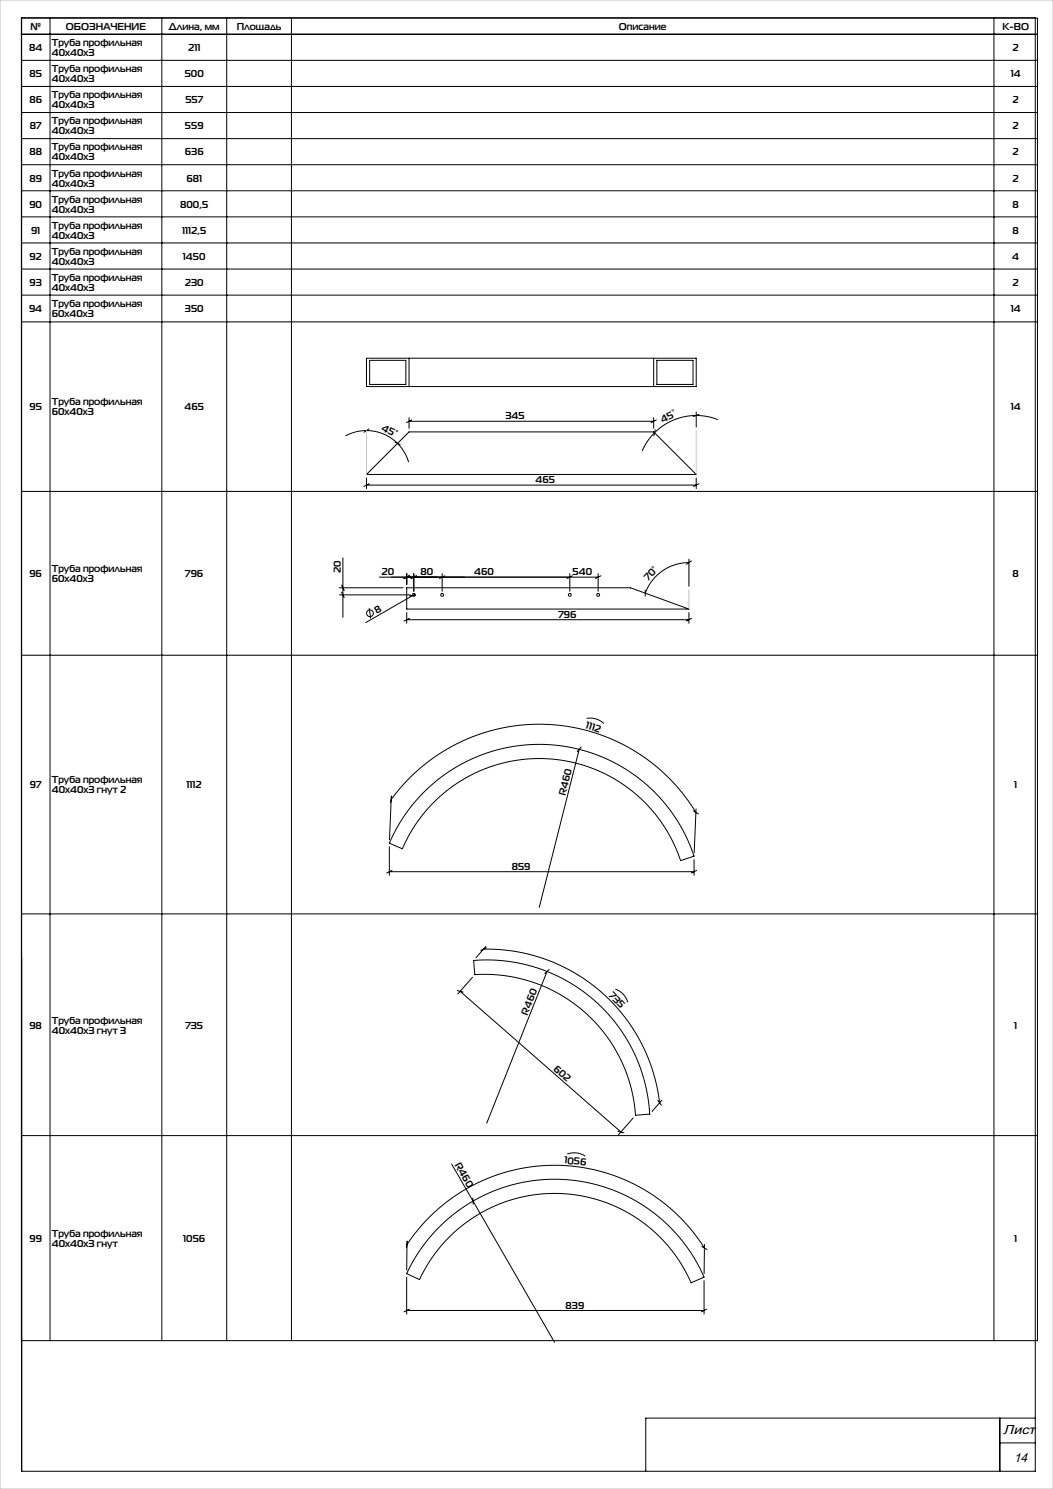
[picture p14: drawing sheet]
<svg xmlns="http://www.w3.org/2000/svg" width="297mm" height="420mm" viewBox="0 0 297 420" stroke-linecap="round" stroke-linejoin="round" font-family="sans-serif">
<defs><g id="words">
<g font-size="3.7">
<text x="283" y="404.6">Лист</text>
<text x="285.9" y="412.3">14</text>
</g>
<g font-size="2.8">
<text x="8.6" y="8.5">№</text>
<text x="18.6" y="8.5">ОБОЗНАЧЕНИЕ</text>
<text x="47.6" y="8.5">Длина, мм</text>
<text x="66.8" y="8.5">Площадь</text>
<text x="174.6" y="8.5">Описание</text>
<text x="282.7" y="8.5">К-ВО</text>
<text x="8.2" y="14.4">84</text>
<text x="14.6" y="13">Труба профильная</text>
<text x="14.6" y="15.8">40х40х3</text>
<text x="53.1" y="14.4">211</text>
<text x="285.6" y="14.4">2</text>
<text x="8.3" y="21.8">85</text>
<text x="14.6" y="20.4">Труба профильная</text>
<text x="14.6" y="23.2">40х40х3</text>
<text x="52.1" y="21.8">500</text>
<text x="285.1" y="21.8">14</text>
<text x="8.3" y="29.1">86</text>
<text x="14.6" y="27.7">Труба профильная</text>
<text x="52.3" y="29.1">557</text>
<text x="285.6" y="29.1">2</text>
<text x="14.6" y="30.5">40х40х3</text>
<text x="14.6" y="35.1">Труба профильная</text>
<text x="8.4" y="36.5">87</text>
<text x="14.6" y="37.9">40х40х3</text>
<text x="52.2" y="36.5">559</text>
<text x="285.6" y="36.5">2</text>
<text x="8.3" y="43.8">88</text>
<text x="14.6" y="42.4">Труба профильная</text>
<text x="14.6" y="45.3">40х40х3</text>
<text x="52.1" y="43.8">636</text>
<text x="285.6" y="43.8">2</text>
<text x="8.3" y="51.2">89</text>
<text x="14.6" y="49.8">Труба профильная</text>
<text x="14.6" y="52.6">40х40х3</text>
<text x="52.6" y="51.2">681</text>
<text x="285.6" y="51.2">2</text>
<text x="8.3" y="58.6">90</text>
<text x="14.6" y="57.2">Труба профильная</text>
<text x="14.6" y="60">40х40х3</text>
<text x="50.8" y="58.6">800,5</text>
<text x="285.6" y="58.6">8</text>
<text x="8.8" y="65.9">91</text>
<text x="14.6" y="64.5">Труба профильная</text>
<text x="51.4" y="65.9">1112,5</text>
<text x="285.6" y="65.9">8</text>
<text x="14.6" y="71.9">Труба профильная</text>
<text x="14.6" y="67.3">40х40х3</text>
<text x="8.3" y="73.3">92</text>
<text x="14.6" y="74.7">40х40х3</text>
<text x="51.6" y="73.3">1450</text>
<text x="285.5" y="73.3">4</text>
<text x="8.3" y="80.6">93</text>
<text x="14.6" y="79.2">Труба профильная</text>
<text x="14.6" y="82">40х40х3</text>
<text x="52.1" y="80.6">230</text>
<text x="285.6" y="80.6">2</text>
<text x="8.2" y="88.1">94</text>
<text x="14.6" y="86.7">Труба профильная</text>
<text x="14.6" y="89.5">60х40х3</text>
<text x="52.1" y="88.1">350</text>
<text x="285.1" y="88.1">14</text>
<text x="8.3" y="115.8">95</text>
<text x="14.6" y="114.4">Труба профильная</text>
<text x="14.6" y="117.2">60х40х3</text>
<text x="52" y="115.8">465</text>
<text x="142.5" y="118.3">345</text>
<text x="186.8" y="119.3" transform="rotate(-26 186.8 119.3)">45°</text>
<text x="285.1" y="115.8">14</text>
<text x="107.5" y="121.3" transform="rotate(28 107.5 121.3)">45°</text>
<text x="151" y="136.3">465</text>
<text x="14.6" y="161.4">Труба профильная</text>
<text x="96.2" y="161.6" transform="rotate(-90 96.2 161.6)">20</text>
<text x="8.3" y="162.8">96</text>
<text x="14.6" y="164.2">60х40х3</text>
<text x="52.3" y="162.8">796</text>
<text x="107.6" y="162.2">20</text>
<text x="118.6" y="162.2">80</text>
<text x="133.7" y="162.2">460</text>
<text x="161.5" y="162.2">540</text>
<text x="182.9" y="164" transform="rotate(-47 182.9 164)">70°</text>
<text x="285.6" y="162.8">8</text>
<text x="106.3" y="173.2" transform="rotate(-30 106.3 173.2)">8</text>
<text x="157.5" y="174.2">796</text>
<text x="165.1" y="205.3" transform="rotate(17 165.1 205.3)">1112</text>
<text x="14.6" y="221">Труба профильная</text>
<text x="8.4" y="222.4">97</text>
<text x="14.6" y="223.8">40х40х3 гнут 2</text>
<text x="52.6" y="222.4">1112</text>
<text x="159.5" y="224.6" transform="rotate(-76 159.5 224.6)">R460</text>
<text x="286.1" y="222.4">1</text>
<text x="144.3" y="245.3">859</text>
<text x="171.6" y="280.9" transform="rotate(47 171.6 280.9)">735</text>
<text x="148.8" y="286.5" transform="rotate(-68 148.8 286.5)">R460</text>
<text x="8.3" y="290.1">98</text>
<text x="14.6" y="288.7">Труба профильная</text>
<text x="14.6" y="291.5">40х40х3 гнут 3</text>
<text x="52.3" y="290.1">735</text>
<text x="286.1" y="290.1">1</text>
<text x="155.9" y="301.8" transform="rotate(41 155.9 301.8)">602</text>
<text x="128.2" y="328.6" transform="rotate(60 128.2 328.6)">R460</text>
<text x="159.1" y="328.1" transform="rotate(7 159.1 328.1)">1056</text>
<text x="8.3" y="350.3">99</text>
<text x="14.6" y="348.9">Труба профильная</text>
<text x="14.6" y="351.7">40х40х3 гнут</text>
<text x="51.7" y="350.3">1056</text>
<text x="286.1" y="350.3">1</text>
<text x="159.5" y="369.1">839</text>
</g>
</g></defs>
<g fill="none" stroke="#000" stroke-width=".28">
<path d="M6 5.1h286.6v373.1h-286.6zM6 9.7h286.6M6 17h286.6M6.1 5h285.9v410h-285.9zM14.1 5.1v373.1M45.6 5.1v373.1M63.9 5.1v373.1M82.2 5.1v373.1M280.3 5.1v373.1M6 24.4h286.6M6 31.7h286.6M6 39.1h286.6"/>
<path d="M6 46.5h286.6M6 53.8h286.6M6 61.2h286.6M6 68.5h286.6M6 75.9h286.6M6 83.2h286.6M6 90.8h286.6M103.4 101h93v8h-93zM104.3 101.6h10.2v6.8h-10.2zM115.4 101v8M115.4 117.8v3M115.4 118.8h69"/>
<path d="M116.1 118.4l-1.5 .8M184.4 101v8M184.4 117.8v3M185.1 118.4l-1.5 .8M185.3 101.6h10.2v6.8h-10.2zM196.4 116.2v4.3M197.2 116.9l-1.6 .6M202.5 118.4a16.6 16.6 0 0 0-21.4 8.8M6 138.6h286.6M97.4 123a12.4 12.4 0 0 1 17.9 7.3M103.4 134.8v3M103.4 136.8h93"/>
<path d="M104.1 121l-1.4 .9M104.1 136.4l-1.5 .8M111.4 124.7l1.5 .8M115.4 121.8h69l12 12h-93zM184.8 121.2l-.4 1.7M196.4 134.8v3M197.1 136.4l-1.5 .8M96.7 157.3v16.8M194.3 158.7a13.1 13.1 0 0 0-12.3 8.6M194.3 157.7v7.7M195 158.2l-1.4 1M95.7 165.8h18"/>
<path d="M95.7 167.8h20M96.3 165l.8 1.6M96.3 167l.8 1.6M104.1 171.5l.5 2.9M107 162.8h61.7M114.7 161.8v3M114.7 165.8h63.1l16.5 6h-79.6zM114.7 172.8v3M114.7 174.8h79.6M115.5 174.4l-1.6 .8M115.5 162.4l-1.6 .8M116.7 161.8v5"/>
<path d="M117.1 167.6l-13.9 8M117.2 167.9l-1.7 .1M117.5 162.4l-1.6 .8M124.7 161.8v5M125.5 162.4l-1.6 .8M160.7 161.8v5M161.5 162.4l-1.6 .8M168.7 161.8v5M169.5 162.4l-1.6 .8M182 166.5v1.7M194.3 172.8v3M195.1 174.4l-1.6 .8"/>
<path d="M6 184.8h286.6M163.4 211.4l-11.3 44.6M163.9 210.7l-1.1 1.3M165.5 202.6l2.4 .1 1.3 .6 1.2 .8M109.8 238.8v8.1M110.3 225.5a51.7 51.7 0 0 1 86 3.7M110.4 224.5l-.5 12.3M110.5 224.7l-.3 1.6M119.8 223.2a46 46 0 0 1 76 18.3l-3.8 1.2a42 42 0 0 0-38.1-28.7 42 42 0 0 0-40.4 25.4l-3.7-1.6a46 46 0 0 1 10-14.6zM195.5 228.7l1.5 .9M196.3 228.2l-.5 12.3M6 257.8h286.6"/>
<path d="M109.8 245.9h86M110.6 245.5l-1.6 .8M195.8 242.5v4.4M196.5 245.5l-1.5 .8M129 279.4l1.6 .4M129.8 279.6l45.3 39.7M133.3 275.7l-4.2 4.7M133.6 270.9a46 46 0 0 1 49.7 43.4l-4 .3a42.7 42.7 0 0 0-45.4-39.7zM136.4 267.7a49.1 49.1 0 0 1 49.6 43.4M137 267l-2.7 3.2M137.2 267.4l-1.6 .7M154.3 274l-17 42.8"/>
<path d="M154.9 273.5l-1.2 1.1M173.6 279l1.2 .6 1.1 1 1.2 2.1M174.3 319.1l1.7 .4M178.6 315.3l-4.1 4.7M185.5 310.4l1 1.4M186.7 310.3l-2.8 3.2M6 320.3h286.6M127.4 328.3l29 50.3M133.4 337.9l.1 1.7M160 325.5l2.4-.3 1.4 .3 1.3 .6M114.8 351a49.9 49.9 0 0 1 83.9 1M114.8 350l-.1 8.3"/>
<path d="M114.9 350.2l-.2 1.7M124.2 345.8a46 46 0 0 1 74.4 14.4l-3.7 1.6a42 42 0 0 0-38-25.2 42 42 0 0 0-38.6 24.3l-3.6-1.6a46 46 0 0 1 9.5-13.5zM197.9 351.6l1.5 .8M198.7 351l-.1 8.2M114.7 360.3v10.3M114.7 369.6h83.9M115.5 369.3l-1.6 .7M198.6 361.2v9.4M199.3 369.3l-1.5 .7M282 400v15M292 400h-109.9v15M282 407h10"/>
<circle cx="104.3" cy="173" r=".95"/>
<circle cx="116.7" cy="167.8" r=".4"/>
<circle cx="124.7" cy="167.8" r=".4"/>
<circle cx="160.7" cy="167.8" r=".4"/>
<circle cx="168.7" cy="167.8" r=".4"/>
</g>
<path d="M0 0h297v420h-297zM103.4 121.5v12.3M196.4 121.5v12.3M194.3 166.4v5.4" fill="none" stroke="#c0c0c0" stroke-width=".28"/>
<use href="#words"/>
</svg>
